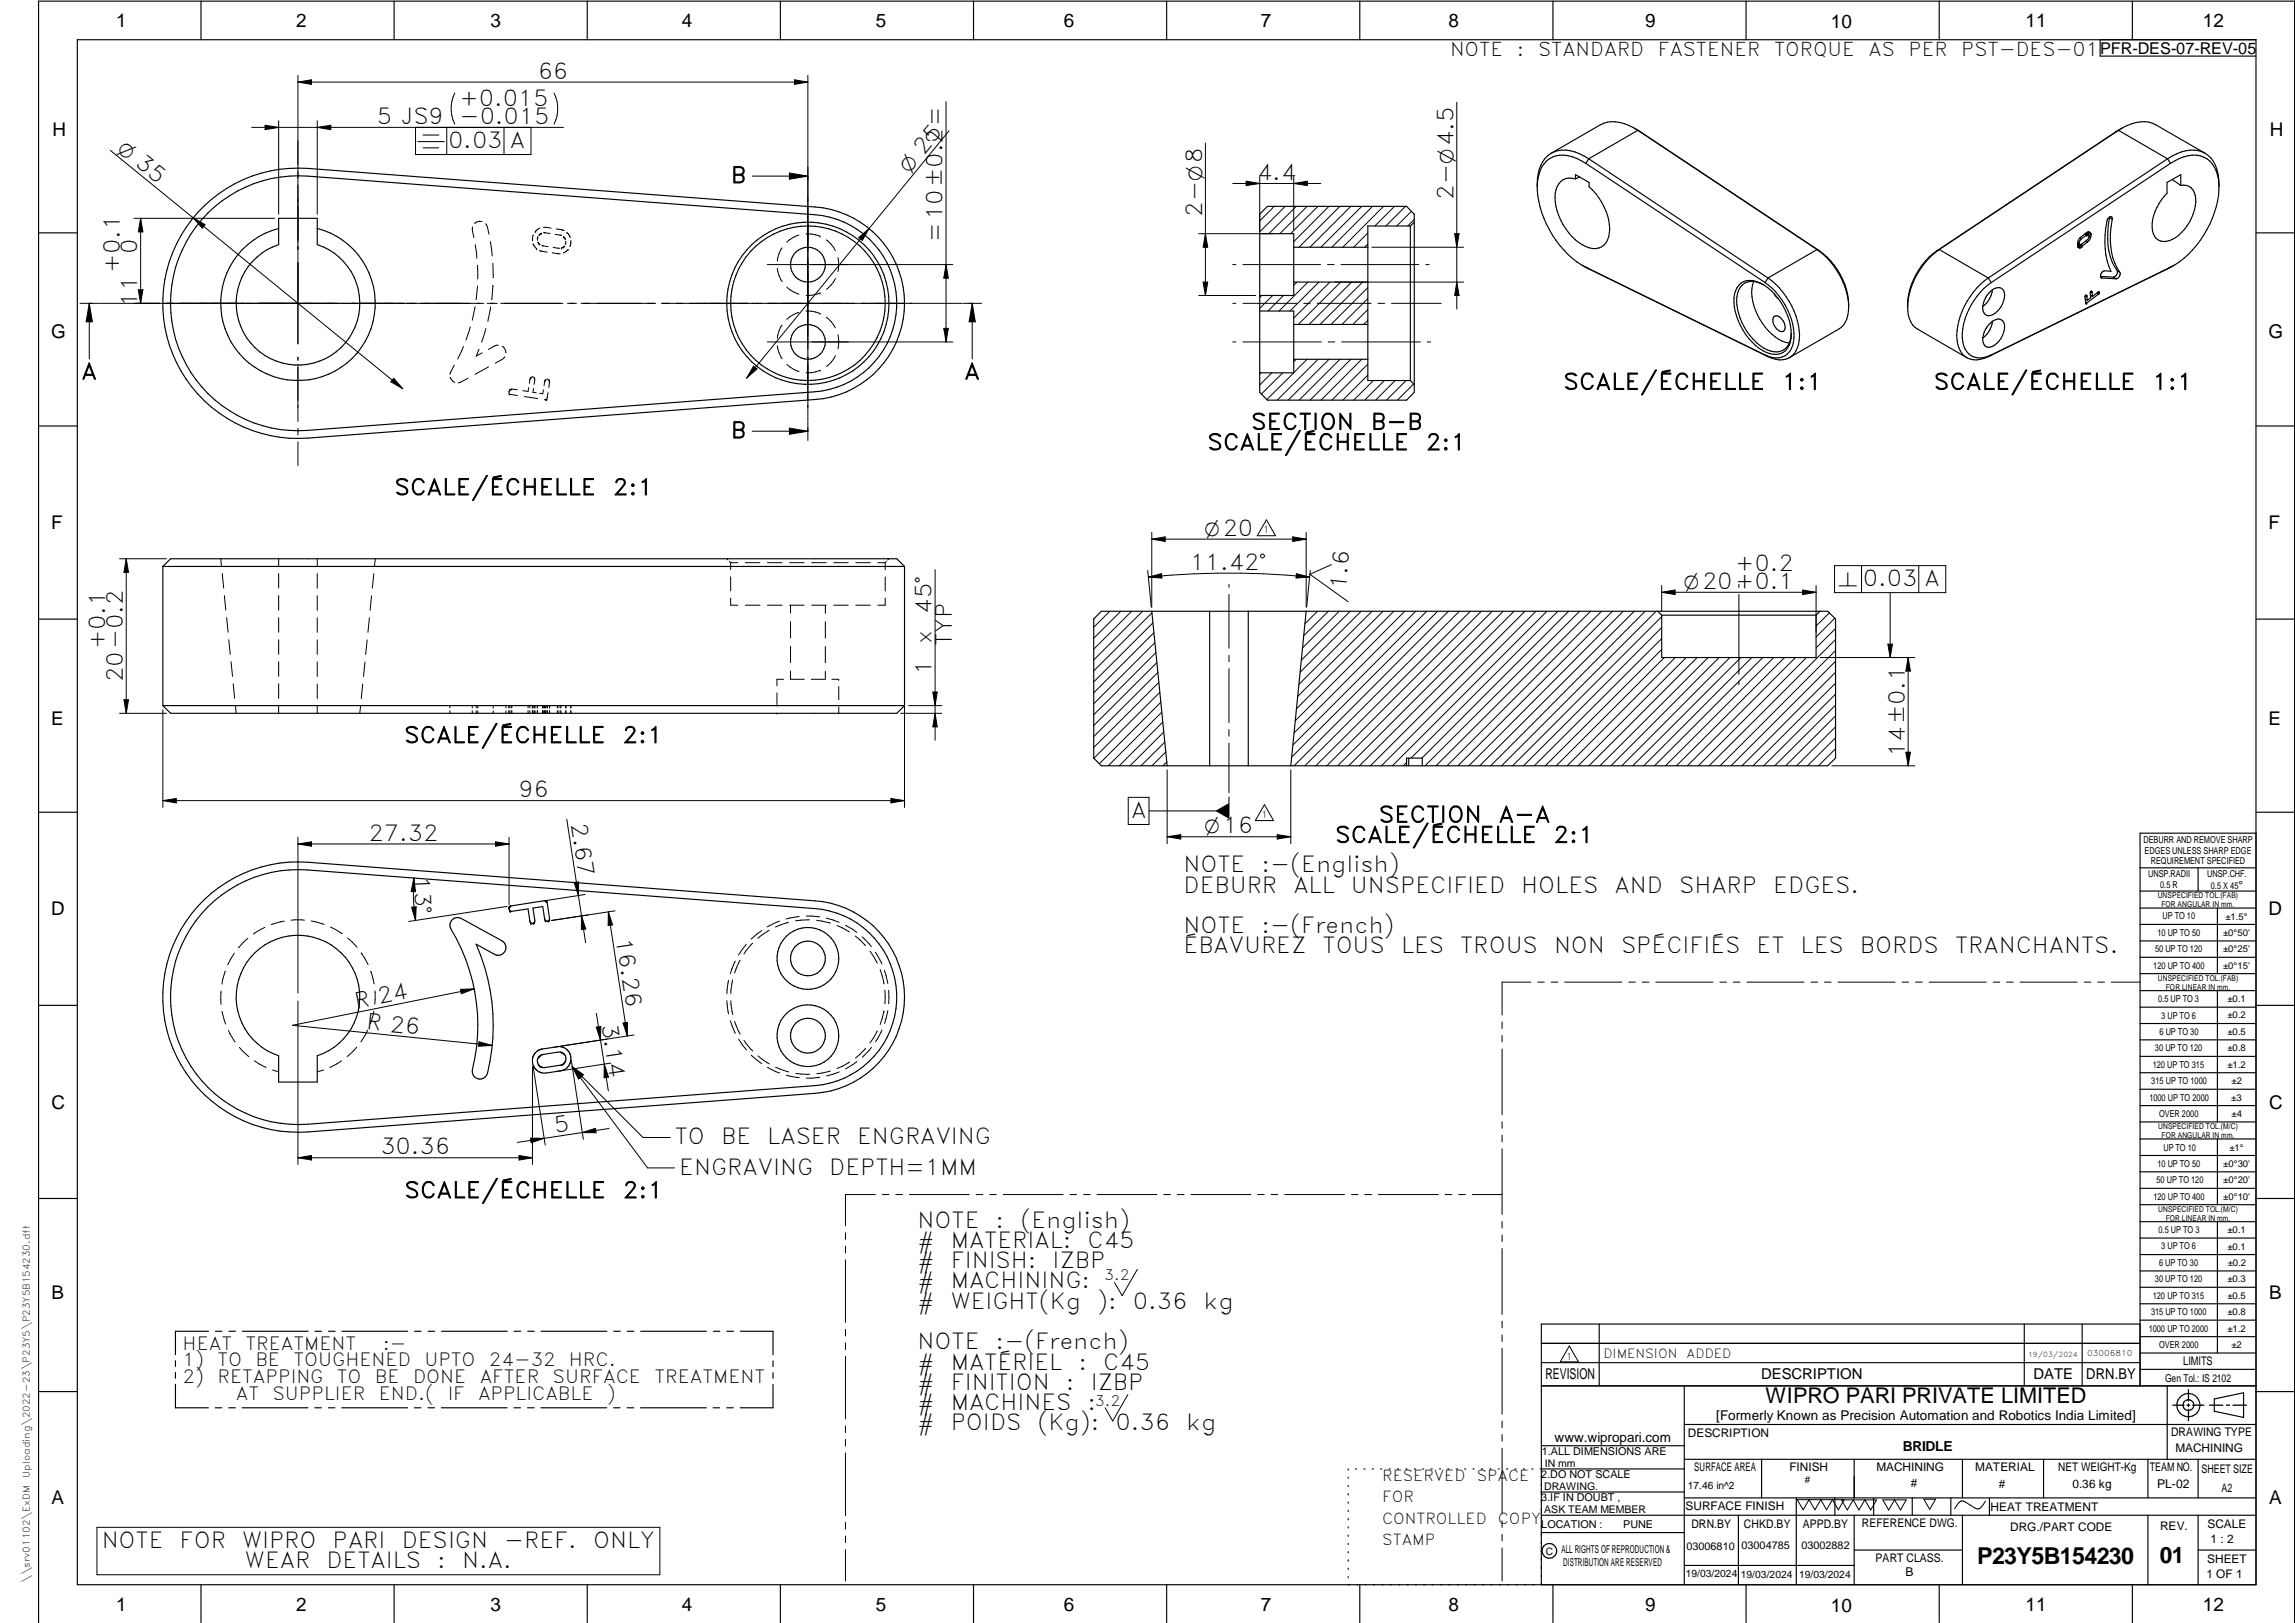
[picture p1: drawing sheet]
<svg xmlns="http://www.w3.org/2000/svg" width="594mm" height="420mm" viewBox="0 0 594 420" stroke-linecap="round" stroke-linejoin="round" font-family="sans-serif">
<defs><g id="words">
<text font-size="6" x="511.8" y="404.8">P23Y5B154230</text>
<text font-size="5.9" x="559.1" y="404.7">01</text>
<g font-size="5.7">
<text x="139.2" y="20.4">66</text>
<text x="119" y="27.6">+0.015</text>
<text x="97.6" y="32.1">5 JS9</text>
<text x="119" y="32.1">-0.015</text>
<text x="116" y="38.3">0.03 A</text>
<text x="189.2" y="47.4">B</text>
<text x="325.4" y="46.6">4.4</text>
<text x="376.3" y="51.6" transform="rotate(-90 376.3 51.6)">2-O4.5</text>
<text x="311.2" y="56" transform="rotate(-90 311.2 56)">2-O8</text>
<text x="35.5" y="65.8" transform="rotate(-90 35.5 65.8)">0</text>
<text x="244" y="62.6" transform="rotate(-90 244 62.6)">=10±0.2=</text>
<text x="31" y="70.8" transform="rotate(-90 31 70.8)">+0.1</text>
<text x="35.5" y="79.4" transform="rotate(-90 35.5 79.4)">11</text>
<text x="21.1" y="98.2">A</text>
<text x="249.6" y="98.2">A</text>
<text x="404.7" y="100.8">SCALE/ÉCHELLE</text>
<text x="461.2" y="100.8">1:1</text>
<text x="500.6" y="100.8">SCALE/ÉCHELLE</text>
<text x="557.1" y="100.8">1:1</text>
<text x="189.2" y="113.4">B</text>
<text x="323.8" y="111.2">SECTION</text>
<text x="354.9" y="111.2">B-B</text>
<text x="312.5" y="116.5">SCALE/ÉCHELLE</text>
<text x="369.1" y="116.5">2:1</text>
<text x="102.1" y="128.1">SCALE/ÉCHELLE</text>
<text x="158.6" y="128.1">2:1</text>
<text x="308" y="147.5">11.42°</text>
<text x="449.2" y="147.9">+0.2</text>
<text x="348.4" y="152.7" transform="rotate(-84 348.4 152.7)">1.6</text>
<text x="482.2" y="151.7">0.03 A</text>
<text x="241.2" y="158.8" transform="rotate(-90 241.2 158.8)">45°</text>
<text x="241.2" y="166.6" transform="rotate(-90 241.2 166.6)">x</text>
<text x="246.4" y="167.3" transform="rotate(-90 246.4 167.3)">TYP</text>
<text x="27.3" y="168" transform="rotate(-90 27.3 168)">+0.1</text>
<text x="31.8" y="176.7" transform="rotate(-90 31.8 176.7)">20-0.2</text>
<text x="241.2" y="174.8" transform="rotate(-90 241.2 174.8)">1</text>
<text x="104.6" y="192.3">SCALE/ÉCHELLE</text>
<text x="161.1" y="192.3">2:1</text>
<text x="493" y="196.1" transform="rotate(-90 493 196.1)">14±0.1</text>
<text x="134.2" y="206.4">96</text>
<text x="147.7" y="213.2" transform="rotate(81 147.7 213.2)">2.67</text>
<text x="292.8" y="211.7">A</text>
<text x="356.9" y="212.9">SECTION</text>
<text x="387.9" y="212.9">A-A</text>
<text x="95.4" y="217.6">27.32</text>
<text x="345.6" y="218.1">SCALE/ÉCHELLE</text>
<text x="402.1" y="218.1">2:1</text>
<text x="107.1" y="226.9" transform="rotate(88 107.1 226.9)">13°</text>
<text x="306.4" y="225.8">NOTE</text>
<text x="326.5" y="225.8">:-(English)</text>
<text x="306.4" y="231.1">DEBURR</text>
<text x="334.8" y="231.1">ALL</text>
<text x="349.7" y="231.1">UNSPECIFIED</text>
<text x="393.8" y="231.1">HOLES</text>
<text x="418" y="231.1">AND</text>
<text x="434.6" y="231.1">SHARP</text>
<text x="459" y="231.1">EDGES.</text>
<text x="159.4" y="243.1" transform="rotate(81 159.4 243.1)">16.26</text>
<text x="306.4" y="241.6">NOTE</text>
<text x="326.5" y="241.6">:-(French)</text>
<text x="306.4" y="246.8">ÉBAVUREZ</text>
<text x="342.4" y="246.8">TOUS</text>
<text x="362.7" y="246.8">LES</text>
<text x="378" y="246.8">TROUS</text>
<text x="402.3" y="246.8">NON</text>
<text x="419.6" y="246.8">SPÉCIFIÉS</text>
<text x="454.7" y="246.8">ET</text>
<text x="466.1" y="246.8">LES</text>
<text x="481.5" y="246.8">BORDS</text>
<text x="506.1" y="246.8">TRANCHANTS.</text>
<text x="92.2" y="261.2" transform="rotate(-11 92.2 261.2)">R 24</text>
<text x="94.7" y="266.4" transform="rotate(6 94.7 266.4)">R 26</text>
<text x="155.7" y="265.3" transform="rotate(81 155.7 265.3)">3.14</text>
<text x="143.7" y="293.4" transform="rotate(-9 143.7 293.4)">5</text>
<text x="98.5" y="298.8">30.36</text>
<text x="174.7" y="296.2">TO</text>
<text x="186.7" y="296.2">BE</text>
<text x="198.6" y="296.2">LASER</text>
<text x="221.9" y="296.2">ENGRAVING</text>
<text x="175.8" y="304.1">ENGRAVING</text>
<text x="214.7" y="304.1">DEPTH=1MM</text>
<text x="104.7" y="310.1">SCALE/ÉCHELLE</text>
<text x="161.2" y="310.1">2:1</text>
<text x="237.5" y="317.8">NOTE</text>
<text x="257.7" y="317.8">:</text>
<text x="264.1" y="317.8">(English)</text>
<text x="237.5" y="323">#</text>
<text x="246.1" y="323">MATERIAL:</text>
<text x="281.5" y="323">C45</text>
<text x="237.5" y="328.3">#</text>
<text x="246.1" y="328.3">FINISH:</text>
<text x="272.5" y="328.3">IZBP</text>
<text x="237.5" y="333.5">#</text>
<text x="246.1" y="333.5">MACHINING:</text>
<text x="237.5" y="338.8">#</text>
<text x="246.1" y="338.8">WEIGHT(Kg</text>
<text x="284" y="338.8">):</text>
<text x="293.3" y="338.8">0.36</text>
<text x="311.6" y="338.8">kg</text>
<text x="237.5" y="349.3">NOTE</text>
<text x="257.7" y="349.3">:-(French)</text>
<text x="237.5" y="354.5">#</text>
<text x="237.5" y="359.8">#</text>
<text x="246.1" y="354.5">MATÉRIEL</text>
<text x="246.1" y="359.8">FINITION</text>
<text x="275.9" y="359.8">:</text>
<text x="279.2" y="354.5">:</text>
<text x="282.3" y="359.8">IZBP</text>
<text x="285.6" y="354.5">C45</text>
<text x="237.5" y="365">#</text>
<text x="246.1" y="365">MACHINES</text>
<text x="281.5" y="365">:</text>
<text x="237.5" y="370.3">#</text>
<text x="246.1" y="370.3">POIDS</text>
<text x="268.5" y="370.3">(Kg):</text>
<text x="288.8" y="370.3">0.36</text>
<text x="307.1" y="370.3">kg</text>
<text x="26.3" y="400.6">NOTE</text>
<text x="46.5" y="400.6">FOR</text>
<text x="62.7" y="400.6">WIPRO</text>
<text x="86.1" y="400.6">PARI</text>
<text x="104" y="400.6">DESIGN</text>
<text x="130.5" y="400.6">-REF.</text>
<text x="153.5" y="400.6">ONLY</text>
<text x="63.4" y="405.9">WEAR</text>
<text x="84.5" y="405.9">DETAILS</text>
<text x="113.2" y="405.9">:</text>
<text x="119.6" y="405.9">N.A.</text>
</g>
<text font-size="5.6" x="457" y="363.2">WIPRO PARI PRIVATE LIMITED</text>
<g font-size="5.4">
<text x="30" y="39" transform="rotate(39 30 39)">O 35</text>
<text x="107.9" y="38.3">d</text>
<text x="235.3" y="45.1" transform="rotate(-51 235.3 45.1)">O 25</text>
<text x="311.8" y="138.7">O20</text>
<text x="435.9" y="152.5">O20+0.1</text>
<text x="475.9" y="151.7">n</text>
<text x="311.8" y="215.8">O16</text>
</g>
<g font-size="4.9">
<text x="30" y="6.9">1</text>
<text x="76.7" y="6.9">2</text>
<text x="127" y="6.9">3</text>
<text x="176.5" y="6.9">4</text>
<text x="226.7" y="6.9">5</text>
<text x="275.4" y="6.9">6</text>
<text x="326.4" y="6.9">7</text>
<text x="375" y="6.9">8</text>
<text x="425.8" y="6.9">9</text>
<text x="473.9" y="7.3">10</text>
<text x="524.3" y="6.9">11</text>
<text x="570.2" y="6.9">12</text>
<text x="375.4" y="14.5">NOTE</text>
<text x="392.7" y="14.5">:</text>
<text x="398.2" y="14.5">STANDARD</text>
<text x="429.2" y="14.5">FASTENER</text>
<text x="459.2" y="14.5">TORQUE</text>
<text x="483.7" y="14.5">AS</text>
<text x="494.1" y="14.5">PER</text>
<text x="507.7" y="14.5">PST-DES-01</text>
<text x="13.6" y="35.1">H</text>
<text x="587.6" y="35.1">H</text>
<text x="13.2" y="87.5">G</text>
<text x="587.2" y="87.5">G</text>
<text x="13.2" y="137">F</text>
<text x="587.2" y="137">F</text>
<text x="13.2" y="187.6">E</text>
<text x="587.2" y="187.6">E</text>
<text x="13.2" y="237">D</text>
<text x="587.2" y="237">D</text>
<text x="13.4" y="287.1">C</text>
<text x="587.4" y="287.1">C</text>
<text x="13.4" y="336.2">B</text>
<text x="587.4" y="336.2">B</text>
<text x="13.4" y="389.3">A</text>
<text x="587.4" y="389.3">A</text>
<text x="30" y="416.9">1</text>
<text x="76.7" y="416.9">2</text>
<text x="127" y="416.9">3</text>
<text x="176.5" y="416.9">4</text>
<text x="226.7" y="416.9">5</text>
<text x="275.4" y="416.9">6</text>
<text x="326.4" y="416.9">7</text>
<text x="375" y="416.9">8</text>
<text x="425.8" y="416.9">9</text>
<text x="473.9" y="417.3">10</text>
<text x="524.3" y="416.9">11</text>
<text x="570.2" y="416.9">12</text>
</g>
<g font-size="4.7">
<text x="47.3" y="349.4">HEAT</text>
<text x="47.3" y="353.7">1)</text>
<text x="56.3" y="353.7">TO</text>
<text x="63.5" y="349.4">TREATMENT</text>
<text x="66.1" y="353.7">BE</text>
<text x="76" y="353.7">TOUGHENED</text>
<text x="99.1" y="349.4">:-</text>
<text x="109.9" y="353.7">UPTO</text>
<text x="126.6" y="353.7">24-32</text>
<text x="147.3" y="353.7">HRC.</text>
<text x="47.3" y="358">2)</text>
<text x="56.3" y="358">RETAPPING</text>
<text x="87.2" y="358">TO</text>
<text x="97" y="358">BE</text>
<text x="106.9" y="358">DONE</text>
<text x="124.2" y="358">AFTER</text>
<text x="143" y="358">SURFACE</text>
<text x="169.4" y="358">TREATMENT</text>
<text x="61" y="362.3">AT</text>
<text x="70.5" y="362.3">SUPPLIER</text>
<text x="98" y="362.3">END.(</text>
<text x="115.9" y="362.3">IF</text>
<text x="123.7" y="362.3">APPLICABLE</text>
<text x="157.1" y="362.3">)</text>
</g>
<text font-size="4.2" x="543.6" y="14">PFR-DES-07-REV-05</text>
<g font-size="3.9">
<text x="400" y="357.1">REVISION</text>
<text x="455.9" y="357.1">DESCRIPTION</text>
<text x="526.4" y="357.1">DATE</text>
<text x="540" y="357.1">DRN.BY</text>
<text x="357.8" y="383.3">RESERVED</text>
<text x="382.3" y="383.3">SPACE</text>
<text x="357.8" y="388.9">FOR</text>
<text x="357.8" y="394.5">CONTROLLED</text>
<text x="387.8" y="394.5">COPY</text>
<text x="357.8" y="400">STAMP</text>
</g>
<g font-size="3.7">
<text x="285.8" y="331.4">3.2</text>
<text x="283.4" y="363.9">3.2</text>
</g>
<text font-size="3.6" x="492.5" y="375.8">BRIDLE</text>
<g font-size="3.5">
<text x="444.3" y="367.7">[Formerly Known as Precision Automation and Robotics India Limited]</text>
<text x="402.4" y="373.3">www.wipropari.com</text>
</g>
<g font-size="3.3">
<text x="415.1" y="351.5">DIMENSION</text>
<text x="436.6" y="351.5">ADDED</text>
</g>
<g font-size="3.1">
<text x="565.1" y="353.5">LIMITS</text>
<text x="562" y="371.7">DRAWING TYPE</text>
<text x="436.9" y="372.1">DESCRIPTION</text>
<text x="563.1" y="375.9">MACHINING</text>
<text x="438.6" y="380.8">SURFACE AREA</text>
<text x="463.2" y="380.9">FINISH</text>
<text x="485.7" y="380.8">MACHINING</text>
<text x="511.3" y="380.9">MATERIAL</text>
<text x="532.8" y="380.7">NET WEIGHT-Kg</text>
<text x="556.5" y="380.7">TEAM NO.</text>
<text x="569.9" y="381.2">SHEET SIZE</text>
<text x="494.6" y="385.1">#</text>
<text x="517.4" y="385.3">#</text>
<text x="536.4" y="385.3">0.36 kg</text>
<text x="558.4" y="385.1">PL-02</text>
<text x="575" y="386.1">A2</text>
<text x="436.3" y="391">SURFACE FINISH</text>
<text x="437.8" y="395.5">DRN.BY</text>
<text x="451.4" y="395.4">CHKD.BY</text>
<text x="466.6" y="395.5">APPD.BY</text>
<text x="482" y="395.4">REFERENCE DWG.</text>
<text x="515.3" y="391.1">HEAT TREATMENT</text>
<text x="571.4" y="395.6">SCALE</text>
<text x="520.4" y="396.2">DRG./PART CODE</text>
<text x="559.2" y="396.1">REV.</text>
<text x="572.2" y="399.5">1 : 2</text>
<text x="485.5" y="404.3">PART CLASS.</text>
<text x="493.2" y="407.9">B</text>
<text x="571.4" y="404.7">SHEET</text>
<text x="571.2" y="408.4">1 OF 1</text>
</g>
<text font-size="3" x="579.5" y="230.1">°</text>
<g font-size="2.8">
<text x="560.4" y="357.7">Gen Tol.: IS 2102</text>
<text x="399.1" y="376.6">1.ALL DIMENSIONS ARE</text>
<text x="399" y="382.7">2.DO NOT SCALE</text>
<text x="399" y="388.7">3.IF IN DOUBT ,</text>
<text x="399" y="395.4">LOCATION :</text>
<text x="420.2" y="395.6">PUNE</text>
<text x="404.2" y="402">ALL RIGHTS OF REPRODUCTION &amp;</text>
<text x="436.5" y="401.2">03006810</text>
<text x="450.8" y="400.9">03004785</text>
<text x="466.3" y="401">03002882</text>
<text x="404.7" y="405.4">DISTRIBUTION ARE RESERVED</text>
</g>
<g font-size="2.7">
<text x="399.9" y="379.7">IN mm</text>
<text x="399.7" y="385.7">DRAWING.</text>
<text x="436.9" y="385.4">17.46 in^2</text>
<text x="399.7" y="391.8">ASK TEAM MEMBER</text>
<text x="400.1" y="402.5">C</text>
<text x="436.4" y="408.3">19/03/2024</text>
<text x="450.6" y="408.4">19/03/2024</text>
<text x="465.7" y="408.5">19/03/2024</text>
</g>
<g font-size="2.5">
<text x="326.9" y="138.1">1</text>
<text x="326.4" y="211.8">1</text>
<text x="554.9" y="218.3">DEBURR AND REMOVE SHARP</text>
<text x="555.2" y="221">EDGES UNLESS SHARP EDGE</text>
<text x="556.1" y="227.1">UNSP.RADII</text>
<text x="556.8" y="223.8">REQUIREMENT SPECIFIED</text>
<text x="571.4" y="226.9">UNSP.CHF.</text>
<text x="559.2" y="229.9">0.5 R</text>
<text x="572.3" y="230.1">0.5 X 45</text>
<text x="559.8" y="238">UP TO 10</text>
<text x="576.1" y="238.1">±1.5°</text>
<text x="558.5" y="242.2">10 UP TO 50</text>
<text x="575.5" y="242.3">±0°50'</text>
<text x="557.4" y="250.7">120 UP TO 400</text>
<text x="557.9" y="246.5">50 UP TO 120</text>
<text x="575.5" y="250.7">±0°15'</text>
<text x="575.5" y="246.5">±0°25'</text>
<text x="558.7" y="259.4">0.5 UP TO 3</text>
<text x="559.5" y="263.7">3 UP TO 6</text>
<text x="576.6" y="263.6">±0.2</text>
<text x="576.6" y="259.4">±0.1</text>
<text x="559" y="267.9">6 UP TO 30</text>
<text x="576.6" y="267.9">±0.5</text>
<text x="557.8" y="272.2">30 UP TO 120</text>
<text x="576.6" y="272.2">±0.8</text>
<text x="556.9" y="280.7">315 UP TO 1000</text>
<text x="557.3" y="276.4">120 UP TO 315</text>
<text x="576.6" y="276.4">±1.2</text>
<text x="577.7" y="280.7">±2</text>
<text x="556.4" y="284.9">1000 UP TO 2000</text>
<text x="577.6" y="284.9">±3</text>
<text x="558.9" y="289.2">OVER 2000</text>
<text x="577.7" y="289.3">±4</text>
<text x="560" y="297.9">UP TO 10</text>
<text x="577.1" y="297.9">±1°</text>
<text x="558.5" y="302.1">10 UP TO 50</text>
<text x="575.5" y="302.1">±0°30'</text>
<text x="557.4" y="310.6">120 UP TO 400</text>
<text x="558.2" y="306.3">50 UP TO 120</text>
<text x="575.5" y="310.6">±0°10'</text>
<text x="575.5" y="306.4">±0°20'</text>
<text x="558.8" y="319.2">0.5 UP TO 3</text>
<text x="559.4" y="323.4">3 UP TO 6</text>
<text x="576.6" y="319.2">±0.1</text>
<text x="576.6" y="323.5">±0.1</text>
<text x="558.9" y="327.7">6 UP TO 30</text>
<text x="576.7" y="327.7">±0.2</text>
<text x="557.8" y="332">30 UP TO 120</text>
<text x="576.6" y="332">±0.3</text>
<text x="556.8" y="340.5">315 UP TO 1000</text>
<text x="557.3" y="336.3">120 UP TO 315</text>
<text x="576.6" y="336.3">±0.5</text>
<text x="576.6" y="340.5">±0.8</text>
<text x="556.2" y="344.7">1000 UP TO 2000</text>
<text x="576.6" y="344.7">±1.2</text>
<text x="405.3" y="352">1</text>
<text x="558.9" y="349">OVER 2000</text>
<text x="577.6" y="349">±2</text>
<text x="467.2" y="383.8">#</text>
</g>
<g font-size="2.4">
<text x="7.7" y="382.7" transform="rotate(-90 7.7 382.7)">Uploading\2022-23\P23Y5\P23Y5B154230.dft</text>
<text x="7.7" y="409.8" transform="rotate(-90 7.7 409.8)">\\srv01102\ExDM</text>
</g>
<g font-size="2.1">
<text x="558.5" y="232.4">UNSPECIFIED TOL.(FAB)</text>
<text x="559.5" y="234.7">FOR ANGULAR IN mm.</text>
<text x="558.6" y="253.9">UNSPECIFIED TOL.(FAB)</text>
<text x="560.7" y="256.3">FOR LINEAR IN mm.</text>
<text x="558.7" y="292.3">UNSPECIFIED TOL.(M/C)</text>
<text x="559.6" y="294.7">FOR ANGULAR IN mm.</text>
<text x="558.7" y="313.7">UNSPECIFIED TOL.(M/C)</text>
<text x="560.6" y="316.1">FOR LINEAR IN mm.</text>
<text x="540.3" y="351.1">03006810</text>
</g>
<text font-size="1.8" x="525" y="351.2">19/03/2024</text>
</g></defs>
<g fill="none" stroke="#000" stroke-width=".3">
<path d="M20 10.3h564v400h-564zM52 .3v10M102 .3v10M152 .3v10M202 .3v10M252 .3v10M302 .3v10M352 .3v10M402 .3v10M452 .3v10M502 .3v10M543.6 10.3v4.2h40.4"/>
<path d="M552 .3v10M423 33.2l1.6 .9M424 33.7l.6 .4M424 33.7l-12.7 7.4M424 33.7a10.1 10.1 0 0 0-8.8-1.8l-13.6 7.8M424 33.7l46.4 30.9M424.6 34.1l46.4 30.9M547.7 34.1l-46.4 30.9M548.4 33.7l-.7 .4M548.4 33.7a10.1 10.1 0 0 1 8.8-1.8l13.6 7.8M548.4 33.7l12.7 7.4M548.4 33.7l-46.4 30.9"/>
<path d="M549.3 33.2l-1.6 .9M52.9 53.3a34.9 34.9 0 0 1 26.9-9.7l131.2 10a25 25 0 0 1 23.1 24.9 25 25 0 0 1-23.1 24.9l-131.2 10a35 35 0 0 1-34.6-20.6 35 35 0 0 1 7.7-39.5zM53.8 55.1a33 33 0 0 1 25.8-9.5l131.3 10a23 23 0 0 1 21.2 22.9 23 23 0 0 1-21.2 22.9l-131.3 10a33 33 0 0 1-32.5-19.2 33 33 0 0 1 6.7-37.1zM72.1 56.5h10v6.8a16 16 0 0 1 7.9 24.6 16 16 0 0 1-25.8 0 16 16 0 0 1 7.9-24.6zM82.1 59.1a20 20 0 0 1 11.4 30.8 20 20 0 0 1-32.8 0 20 20 0 0 1 11.4-30.8M328.1 53.4h36l2 2.1v46.1l-2 2h-36l-2-2v-46.1zM365.1 58.5h-11v40h11M365.1 58.5v40M366.1 57.5l-1 1M404 47a3.6 3.6 0 0 1 3.8-.7v-1.1l3.5 2v1.1a15.4 15.4 0 0 1 5.3 12 4 4 0 0 1-6.1 3.5 15 15 0 0 1-7.9-13.7 5.1 5.1 0 0 1 1.4-3.1zM408.9 45.8l-1.1 .5M410.5 42.3a9.1 9.1 0 0 0-8.6-1.6 7.1 7.1 0 0 0-3.8 5.9l-.2 1.2"/>
<path d="M410.5 42.3l46.4 30.9M411.3 41.1l-.8 1.2M411.3 41.1l46.4 30.9M411.3 41.1a10 10 0 0 0-9-1.8 7.8 7.8 0 0 0-4.3 7 25.4 25.4 0 0 0 12.5 22.9M546.1 56.4l.7 .4M546.1 56.4a18.8 18.8 0 0 0 1.2 12.6l.7 1.1M546.1 56.2v.2M546.8 56.8l-.3-.7a1.16 1.16 0 0 0-1.1 1.1 21.2 21.2 0 0 0 1 13l-1.7-.1-.5 .3-.5 1v.3l.4 .3M546.8 56.8a18.3 18.3 0 0 0 1.9 13.7M561 47.2l3.5-2v2.8a3.1 3.1 0 0 1 3.9 3.4 11.9 11.9 0 0 1-6.9 10.9 3.2 3.2 0 0 1-4.4-3.5 12.4 12.4 0 0 1 3.9-8.8zM561.1 41.1l.7 1.2M561.1 41.1l-46.4 30.9"/>
<path d="M561.1 41.1a10 10 0 0 1 8.9-1.8 7.7 7.7 0 0 1 4.3 7l.1 2.2M561.8 42.3a9.1 9.1 0 0 1 8.6-1.6 7.6 7.6 0 0 1 4 7.1 25.6 25.6 0 0 1-10.2 20l-2.4 1.4M561.8 42.3l-46.4 30.9M562.3 46.5l2.2 1.5M10 60.3h10M326.1 60.5h8.8v16h-8.8M334.9 64h19.2M334.9 73h19.2M409.6 68.7l1.7 .9M410.5 69.2l.8 .4M410.5 69.2l46.4 22.7M411.3 69.6l46.4 22.7"/>
<path d="M450.7 73.3a5.2 5.2 0 0 1 5.9 .5 16.1 16.1 0 0 1 7 13.8 4.2 4.2 0 0 1-6.3 3.7 16 16 0 0 1-8.4-14.1 5.6 5.6 0 0 1 1.8-3.9zM454 72.9a12.2 12.2 0 0 0 2.2 10.8 10.9 10.9 0 0 0 7 5.1M456.4 73.7a4.2 4.2 0 0 0-6.3 1.4 11.4 11.4 0 0 0 1.5 9.7 11.9 11.9 0 0 0 7.6 6.3 3.8 3.8 0 0 0 4.4-3.9l.1-1M456.9 73.2a18 18 0 0 1 7.5 14.2 4.8 4.8 0 0 1-4.7 5.3l-2.8-.8M457.7 72l-.8 1.2M457.7 72a19.2 19.2 0 0 1 8 16 5 5 0 0 1-5.1 5.2l-2-.4-.9-.5M459.3 76l1.1 1.4M470.4 64.6l.6 .4M470.4 64.6l-12.7 7.4M470.4 64.6a19.1 19.1 0 0 1 8.1 15.9 5.7 5.7 0 0 1-2.6 4.7l-12.7 7.4M471 65a18.1 18.1 0 0 1 7.5 14.5M493.8 78.7v.8"/>
<path d="M501.3 65a17.8 17.8 0 0 0-7.3 16.6 5.5 5.5 0 0 0 2.4 3.6l12.7 7.4M502 64.6l-.7 .4M502 64.6l12.7 7.4M502 64.6a20.3 20.3 0 0 0-8.1 13.6M514.2 76.7l-.3 .5M514.7 72l.7 1.2M514.7 72a19.2 19.2 0 0 0-8.1 16 5 5 0 0 0 5.2 5.2l2.9-.9M514.9 75.8a2.78 2.78 0 0 1 3.2-1.2 2.67 2.67 0 0 1 .5 3.4 5.1 5.1 0 0 1-3.8 3.7 2.11 2.11 0 0 1-1.4-3.1 5.7 5.7 0 0 1 1.5-2.8zM515.4 73.2a18 18 0 0 0-7.4 14.2 4.8 4.8 0 0 0 4.6 5.3l2.8-.8M515.8 75l-.4 1.4-.6 1.4-1.6 1.6M537.8 63.5h.1M537.8 62.7l.4 .3"/>
<path d="M537.8 62.9l.6 .3M537.8 63.6h.1M537.9 63.7h.1M537.9 63.6h.1M537.9 63.5h.1M538 63.8h.1M538 63.5h.1M538 63.4v.1M538.1 63.9h.1M538.1 63.4h.1M538.2 63.9h.1M538.2 63.3h.1"/>
<path d="M538.2 63h.1M538.2 63l.1 .1M538.3 63.9h.1M538.3 63.1h.1M538.3 63.2h.1M538.3 63.3h-.1M538.3 63.3h.1M538.3 63.3l.7 .4M538.3 61.6l.5 .2M538.4 63.9h.1M538.4 63.3h.1M538.5 63.3h.1"/>
<path d="M538.5 63.9h.1M538.6 63.3h.1M538.6 63.9h-.1M538.6 63.9h.1M538.7 63.9h.1M538.7 63.3h.1M538.7 63.8h.1M538.7 63.2h.1M538.8 61.8l-.5 .8-.1 .4M538.8 63.2h.1M538.8 63.8h-.1M538.9 63.8h.1"/>
<path d="M538.9 63.2h.1M538.9 63.7h.1M539 63.7h-.1M539.7 60.6l.4 .2M539.8 77.4l.5 .3M539.9 78.4h.1M539.9 76.5h.1M539.9 78.3l.3 .1M539.9 76.4l.3 .1M539.9 62.4l.5 .3M539.9 76.5l-.2 .4 .2 1.5M540 78.4h.1"/>
<path d="M540 76.4h.1M540 78.5h.1M540 60.4l.7 .3M540 60.3h.1M540 60.3a3.2 3.2 0 0 0-2.2 3.1M540.1 78.5h.1M540.1 76.4h.1M540.1 60.3h.1M540.1 77.6l-.3 .1M540.1 60.8l-1.3 1M540.1 78.4h.1M540.1 76.5h.1"/>
<path d="M540.1 60.2h.1M540.1 60.8h.1M540.2 78.4h.1M540.2 76.5h.1M540.2 60.8h.1M540.2 76.5l.1 1.2M540.3 60.2h.1M540.3 60.7h.1M540.3 60.2h-.1M540.3 60.1h.1M540.4 60.1h.1M540.4 60.7h.1"/>
<path d="M540.4 62.7l-1.4 1M540.5 60.7h.1M540.5 60.1h.1M540.5 60.2h.1M540.5 60.7v-.4l.8 .4M540.6 60.7h.1M540.6 60.1h.1M540.7 60.1h.1M540.7 60.8h.1M540.8 60.9h.1M540.8 60.8h.1M540.8 61h.1"/>
<path d="M540.8 61l-.2 .8-1.7 1.3M540.8 60.1h.1M540.9 60.1h.1M541 60.2h.1M541.1 60.2h.1M541.1 60.3h.1M541.1 76.4l.6 .3M541.2 60.4h.1M541.2 60.5h.1M541.3 75.4h.1M541.3 60.6h.1M541.3 75.4l.2 .1"/>
<path d="M541.3 60.6v.1M541.3 60.7a2.3 2.3 0 0 1-.9 2M541.3 75.4l-.2 .5 .1 1.1-.9 .7M541.4 75.4h.1M541.4 76.5l-.2 .2M541.5 75.4h.1M541.5 75.5h.1M541.5 75.5l.2 1.2M542.8 75.9l.5 .2M543.2 75.6h.1M543.2 75.6l.2 .1M543.2 75.6l-1.5 1.1"/>
<path d="M543.3 75.5h.1M543.3 76.1l-3.1 2.3M543.3 75.6h.1M543.4 75.6h.1M543.4 75.7h.1M543.4 75.7l-.1 .4M543.7 71.5l3.4 .3M543.8 71.8l.3 .2M544.1 72l3.7 .2M547.1 71.8l.7 .4M548 70.1a1.35 1.35 0 0 1-.9 1.7M548 70.1l.7 .4"/>
<path d="M548.7 70.5a1.29 1.29 0 0 1-.9 1.7M561.1 69.6l-46.4 22.7M561.8 69.2l-.7 .4M561.8 69.2l-46.4 22.7M562.7 68.7l-1.6 .9M584 60.3h10M326.1 80.5h8.8v16h-8.8M334.9 84h19.2M334.9 93h19.2M365.1 98.5l1 1M456.9 91.9l.8 .4M459.2 82a1.74 1.74 0 0 1 2.4 1 2.08 2.08 0 0 1 0 2.8 2.33 2.33 0 0 1-2.5-2 1.89 1.89 0 0 1 .1-1.8z"/>
<path d="M514.2 84.8l-.3 .5M514.9 83.9a2.83 2.83 0 0 1 3.2-1.1 2.67 2.67 0 0 1 .5 3.3 5.1 5.1 0 0 1-3.8 3.8 2.11 2.11 0 0 1-1.4-3.2 6.1 6.1 0 0 1 1.5-2.8zM515.4 91.9l-.7 .4M515.8 83.2l-.4 1.4-.6 1.3-1.6 1.6M10 110.3h10M584 110.3h10M42.2 146.6l1.9-1.9h188l2 1.9M42.2 146.6h191.9M42.2 146.6v36.1M234.1 146.6v36.1M298.1 158.2h-13l-2 2v36.1l2 1.9h188l2-1.9v-36.1l-2-2h-150M298.1 158.2l4 40"/>
<path d="M298.1 158.2h25M313.1 158.2v40M323.1 158.2v40M338.1 158.2l-4 40M429.1 158.2l1 1.1M430.1 159.3v10.9h40v-10.9M430.1 159.3h40M471.1 158.2l-1 1.1M10 160.3h10M584 160.3h10M42.2 182.7l1.9 2h188l2-2M42.2 182.7h191.9"/>
<path d="M364.7 196.3v1.9M368.2 198.2v-1.9h-4.1v1.9M10 210.3h10M584 215.7h-30v143.1M584 210.3h10M52.9 232.9a34.9 34.9 0 0 1 26.9-9.7l131.2 10a25 25 0 0 1 23.1 24.9 25 25 0 0 1-23.1 24.9l-131.2 10a35 35 0 0 1-34.6-20.6 35 35 0 0 1 7.7-39.5zM53.8 234.7a33 33 0 0 1 25.8-9.5l131.3 10a23 23 0 0 1 21.2 22.9 23 23 0 0 1-21.2 23l-131.3 9.9a33 33 0 0 1-32.5-19.1 33 33 0 0 1 6.7-37.2zM117.2 238a1.97 1.97 0 0 1 2.2-.2l10.5 5.7a2 2 0 0 1 .8 2.8 2 2 0 0 1-2.7 .8l-4.7-2.7a51.5 51.5 0 0 1 2.7 33.9 2.01 2.01 0 0 1-2.5 .9 2.01 2.01 0 0 1-1.2-2.3 48.7 48.7 0 0 0-5.8-36.9 2.05 2.05 0 0 1 .7-2zM131.7 235.1l.2 .5M131.8 234.9h.1M131.8 234.8v.1M131.8 234.9l-.1 .1"/>
<path d="M131.8 234.8h.1M131.9 234.7h.1M131.9 235.6v.1M131.9 235.8h.1M132 235.8h.1M132 234.6h.1M132 234.6l-.1 .1M132.2 235.9h.1M132.2 234.5h.1M132.2 234.5l-.1 .1M132.3 235.9h.1M132.4 235.9l4.3-.6 .5 3.4"/>
<path d="M137.3 238.8h.1M137.4 238.9h.1M137.4 239h.1M137.5 239h.1M137.6 239.1h.1M138 239h.1M138.1 239l-.4 .1M138.2 238.9h.1M138.3 238.9h-.1M138.3 238.8h.1M138.4 238.7h.1M138.5 238.4l-.1 .3"/>
<path d="M141 238.1l-.5-3.4-2.5 .4 .4 3.3M141.1 233.2l-8.9 1.3M141.1 238.2v.1M141.1 238.2h.1M141.1 233.2h.1M141.2 238.3h.1M141.3 233.2h.1M141.3 238.4h.1M141.3 233.2l.1 .1M141.4 233.3h.1M141.4 238.5h.4M141.5 233.3h.1"/>
<path d="M141.6 233.4v.1M141.6 233.5v.1M141.6 233.6l.6 4.4M141.9 238.4h.1M142 238.4h.1M142.1 238.3l-.2 .1M142.1 238.3h.1M142.1 238.2h.1M142.2 238.1l-.1 .1M142.2 238h.1M142.2 238v.1M554 224.7h30"/>
<path d="M554 230.7h30M554 235.1h30M554 239.3h30M569 224.7v6M574 235.1v17M66 246.6a16 16 0 0 1 24.8 3.2 16 16 0 0 1-8.7 23.5v6.8h-10v-6.8a16 16 0 0 1-6.1-26.7zM554 243.6h30M554 247.8h30M554 252.1h30M554 256.5h30M574 256.5v33.9M10 260.3h10"/>
<path d="M138.6 272.5l.7-.6 .9-.3 4.1-.6a3.1 3.1 0 0 1 3.4 2.6 3.1 3.1 0 0 1-2.5 3.6l-3.9 .6a3.2 3.2 0 0 1-3.1-1.7 3.2 3.2 0 0 1 .4-3.6zM139.4 275.5h.1M139.4 275.6l.3 .3M139.4 273.6a1.62 1.62 0 0 0 0 1.9M139.5 273.6h.1M139.6 273.5l-.1 .1M139.6 273.5h.1M139.7 275.9h.1M139.7 276l.3 .1M139.8 273.3l-.2 .2M139.9 273.3h.1M140 276.1h.1"/>
<path d="M145.4 272.5l-1-.1-3.8 .6-.7 .3M145.4 272.5l.3 .1M145.4 272.5h.1M145.6 275.6l-4.6 .8-1-.2M145.6 275.6h.1M145.8 272.7h.1M145.8 272.7a1.83 1.83 0 0 1 .5 2.1M145.9 275.3h.1M145.9 275.3l-.3 .2M146.1 275.1h.1M146.1 275.1l-.1 .2M146.3 274.8h.1"/>
<path d="M146.3 274.8l-.2 .3M554 260.7h30M554 265h30M554 269.2h30M554 273.5h30M554 277.7h30M584 260.3h10M554 282h30M554 286.2h30M554 290.4h30M554 294.9h30M554 299.1h30"/>
<path d="M574 294.9v17M10 310.3h10M554 303.4h30M554 307.6h30M554 311.9h30M554 316.3h30M574 316.3v34M584 310.3h10M554 320.5h30M554 324.8h30M554 329h30M554 333.2h30"/>
<path d="M554 337.5h30M45.4 352.3v1.4M45.4 355.3v1.5M45.4 358.4v6h8.5M54 344.6h-8.6v6.1M55.7 344.6h1.7M59.3 344.6h1.7M62.7 344.6h17M81.5 344.6h1.7M85 344.6h1.7M88.5 344.6h17M107.3 344.6h1.7"/>
<path d="M110.8 344.6h1.7M114.3 344.6h17M133.1 344.6h1.7M136.6 344.6h1.7M140.1 344.6h17M158.9 344.6h1.7M162.4 344.6h1.7M165.9 344.6h17M184.7 344.6h1.6M188.2 344.6h1.7M191.6 344.6h8.5v6.1M200.1 358.4v6h-8.5"/>
<path d="M200.1 352.3v1.5M200.1 355.3v1.5M399 358.8h185M399 352.8h155M399 347.8h155M414 342.8v16M436 358.8v51.5M524 342.8v16M539 342.8v16M554 341.8h30M554 346h30M554 350.3h30"/>
<path d="M554 354.5h30M554 342.8h-155v67.5M561 358.8v19M10 360.3h10M55.7 364.4h1.7M59.2 364.4h1.7M62.7 364.4h17M81.5 364.4h1.7M85 364.4h1.7M88.5 364.4h17M107.3 364.4h1.7M110.8 364.4h1.7"/>
<path d="M114.3 364.4h17M133 364.4h1.7M136.6 364.4h1.7M140 364.4h17M158.8 364.4h1.7M162.3 364.4h1.7M165.8 364.4h17M184.6 364.4h1.7M188.1 364.4h1.7M399 374.3h37M436 368.8h148M436 377.8h148"/>
<path d="M456 377.8v10M480 377.8v10M508 377.8v10M529 377.8v10M556 377.8v10M569 377.8v10M573.2 362.2l7.6-1.6v6.3l-7.6-1.6zM584 360.3h10M349 380.3v.3M349 382.4v.3M349 384.6v.3M349 386.7v.3"/>
<path d="M349 388.8v.3M349 391v.3M349 393.1v.3M349 395.3v.3M349 397.4v.3M349 399.5v.3M350.9 380.3h.2M353.1 380.3h.2M355.2 380.3h.3M357.4 380.3h.3M359.6 380.3h.3M361.7 380.3h.3"/>
<path d="M363.9 380.3h.3M366.1 380.3h.3M368.3 380.3h.2M370.4 380.3h.3M372.6 380.3h.3M374.8 380.3h.3M376.9 380.3h.4M379.1 380.3h.3M381.3 380.3h.3M383.4 380.3h.4M385.6 380.3h.3M387.8 380.3h.3"/>
<path d="M390 380.3h.3M392.2 380.3h.3M394.3 380.3h.3M396.5 380.3h.3M398.7 380.3h37.3M399 386.2h37M399 396.7h37M436 387.8h148M450 392.3v18M465 387.8v22.5M475 387.8v4.5M480 392.3v18"/>
<path d="M485 387.8v4.5M495 387.8v4.5M505 387.8v4.5M508 392.3v18M515 387.8v4.5M556 392.3v18M569 392.3v18M584 392.3h-185M52 410.3v9.7M102 410.3v9.7M152 410.3v9.7M202 410.3v9.7"/>
<path d="M252 410.3v9.7M302 410.3v9.7M349 401.7v.3M349 403.8v.4M349 406v.3M349 408.1v.3M352 410.3v9.7M402 410.3v9.7M436 405.3h44M452 410.3v9.7M480 401.3h28M502 410.3v9.7"/>
<path d="M552 410.3v9.7M569 401.3h15M10 420v-419.7h584v419.7"/>
<circle cx="209.1" cy="78.5" r="21"/>
<circle cx="209.1" cy="68.5" r="4.5"/>
<circle cx="209.2" cy="78.5" r="20"/>
<circle cx="209.1" cy="88.5" r="4.5"/>
<circle cx="209.1" cy="248.1" r="8"/>
<circle cx="209.2" cy="248.1" r="4.5"/>
<circle cx="209.1" cy="268.1" r="8"/>
<circle cx="209.1" cy="268.1" r="4.5"/>
<circle cx="566.5" cy="363.8" r="2.99"/>
<circle cx="566.5" cy="363.7" r="1.41"/>
<circle cx="401.1" cy="401.5" r="1.9"/>
</g>
<path d="M566.5 359.7v3M562.5 363.8h2.9M566.1 363.8h.7M566.5 363.4v.7M566.5 364.9v2.8M567.6 363.8h2.9M572 363.8h3.4M576.3 363.8h.8M578 363.8h3.5" fill="none" stroke="#000" stroke-width=".34"/>
<g fill="none" stroke="#000" stroke-width=".26">
<path d="M77.1 19.5v69.5M209.1 19.5v89.5M28.5 38.9l75.8 61.7M65.1 33h80.8M68.6 32.4l3.5 .6-3.5 .6zM72.1 31.2v24.3M77.1 21.3l3.5-.6v1.1zM77.1 21.3h132M82.1 33l3.5-.6v1.2zM82.1 31.2v24.3M107.6 33v7h29.8v-7M115.6 33v7"/>
<path d="M117.7 24.1a9 9 0 0 0 0 8M130.5 33v7M143.4 24.1a9 9 0 0 1 0 8M205.6 20.7l3.5 .6-3.5 .5zM244.9 26.3v62.2M245.7 33.9l-52.4 64M312 37v39.5M377.1 26.5v53.5M34.7 56.5h36.4M36.4 56.5l.6 3.5h-1.2zM36.4 56.5v22M50 56.4l3.1 1.8-.7 .9z"/>
<path d="M122.3 58.8v1l.4 1.7M124.7 57.4a1.8 1.8 0 0 0-1.9 .5M125.7 57.9l.5 .9 .4 1.8M138.6 60h.1M139.7 59.1l-1.1 .9M140.6 58.8l2.1 .3M144 59.3l2 .4M194.7 45.6h14.4M204.3 44.8l4.8 .8-4.8 .8zM319.1 47.5h22.8M322.6 46.9l3.5 .6-3.5 .5zM326.1 45.7v13.8"/>
<path d="M329.9 53.4l-3.8 3.8M332.7 53.4l-6.6 6.6M334.9 47.5l3.5-.6v1.1zM334.9 45.7v13.8M335.5 53.4l-7 7.1M338.4 53.4l-7.1 7.1M341.2 53.4l-7.1 7.1M344 53.4l-9.1 9.2M346.8 53.4l-10.6 10.6M349.7 53.4l-10.6 10.6M352.5 53.4l-10.6 10.6M355.3 53.4l-10.5 10.6"/>
<path d="M358.1 53.4l-10.5 10.6M361 53.4l-5.1 5.1M363.8 53.4l-5.1 5.1M365.4 54.7l-3.8 3.8M366.1 56.8l-1.7 1.7M20.7 78.5h4.8M23.1 78.5v14.4M23.1 78.5l.8 4.8h-1.6zM25.7 78.5h99.5M35.8 75h1.2l-.6 3.5zM123 79.4l-.7 3.5M123 63.3l.4 3.5"/>
<path d="M123.6 68.7v3.5M123.6 74l-.4 3.6M126.1 78.5h2.6M127 62.5l.4 3.8M127 79.5l-.7 3.7M127.6 68.2l.1 3.7M127.6 73.8l-.3 3.8M129.6 78.5h16.1M138 63.2h.1M138 60.8l-.2 1.6M138 63.2l.9 1.2M138.9 64.4h.1"/>
<path d="M139.2 61.3h.1M139.2 61.3l-.1 .9M139.3 62.7l.1 .3M139.3 62.7h.1M139.5 63l.1 .1M139.5 63h.1M139.6 63.2l.2 .1M139.6 63.2h.1M139.7 64.9l1.9 .4M139.7 60.7h.1M139.7 60.7l-.2 .2M140 60.5l-.3 .2"/>
<path d="M140 60.5h.1M140.2 60.4l-.2 .1M140.2 60.4h.1M140.3 63.6l1.6 .2M140.7 60.2l1.7 .3M143 65.4l2 .3M143.2 64.1l1.7 .2M143.7 60.7l1.7 .3M145.4 64.2h.1M145.7 64l-.3 .2M145.8 64h.1M145.8 61.2l.2 .2"/>
<path d="M145.9 61.3h.1M146 63.7l-.2 .3M146 61.4h.1M146.1 63.7h.1M146.1 61.5l.2 .3M146.3 61.8h.1M146.3 61.8v.1M146.5 62.4l-.2 .9M146.8 60.2l.8 1.3M146.8 60.2h.1M146.9 78.5h2.3M147.1 64.6l-1.3 .9"/>
<path d="M147.1 64.6h.1M147.8 62.3l-.3 1.5M150.4 78.5h19.3M171.2 78.5h77.8M201.2 69.5a7.5 7.5 0 0 0 1.3 3.4M202.4 64.2a7.7 7.7 0 0 0-1.2 3.4M203.7 74.3a8.3 8.3 0 0 0 3.1 1.9M206.8 60.9a7.2 7.2 0 0 0-3.1 1.8M208.7 60.5l1.3 .1 2.3 .5M212.3 61.1h.1M212.3 75.9a8.1 8.1 0 0 1-3.6 .6M212.3 75.9h.1"/>
<path d="M213.9 62.1a7.1 7.1 0 0 1 2.3 2.8M216.3 72.1a8.2 8.2 0 0 1-2.4 2.8M216.9 66.7a7.9 7.9 0 0 1 0 3.6M222.3 61.5l2.7-2.3-1.8 3zM244.9 68.5l.6 3.5h-1.2zM246.6 68.5h-48M249.3 78.5h4.8M251.7 78.5l.8 4.8h-1.6zM251.7 78.5v14.4M310.3 60.5h19.1M310.3 76.5h14.7M311.4 73h1.2l-.6 3.5z"/>
<path d="M312 60.5l.6 3.5h-1.2zM319.1 78.5h.8M319.1 68.5h.8M321.7 78.5h14M321.7 68.5h20.1M326.6 76.5l-.5 .5M329.4 76.5l-3.3 3.3M332.2 76.5l-4 4M335.7 73l-.8 .9M337.5 78.5h1.7M338.6 73l-7.5 7.5M340.9 78.5h14"/>
<path d="M341.4 73l-7.5 7.5M343.7 68.5h1.6M344.2 73l-9.3 9.3M345.5 73h33.4M347 73l-10.9 11M347.1 68.5h20.2M349.9 73l-11 11M352.7 73l-11 11M354.1 60.3l-3.7 3.7M354.1 63.2l-.9 .8M354.1 77.3l-6.7 6.7M354.1 74.5l-9.6 9.5"/>
<path d="M355.1 64h23.8M356.7 78.5h1.7M360.2 78.5h12.9M369.1 68.5h.8M376.5 60.5h1.2l-.6 3.5zM377.1 73l.6 3.5h-1.2zM77.1 92.5v.8M77.1 94.3v14.8M101.9 98l2.4 2.6-3.1-1.8zM116.6 97.7h.1M116.6 97.7l.6 1 .5 .3M117.6 94.5l-1.1 2.4"/>
<path d="M120 89.7l-1.5 3.2M121.2 97.9l-2.6 1.2M121.7 84.6l-1.1 3.4M124 90.4l-.7 1.8 1.5-.8M125.8 85l-1.1 3.6M126.4 95l-3.4 1.9M129 89.4l-1 .2-1.6 .9M130 89.6a1.96 1.96 0 0 1 .9 1.7M130.7 92.4l-.8 .7-1.7 .9M137.2 98.1l-.2 1.1M137.3 97.9h.1M137.3 97.8v.1"/>
<path d="M137.4 97.7h.1M137.5 97.6l-.1 .1M137.7 97.6h.4M138.3 97.7h.1M138.3 97.8v.1M138.4 97.9h.1M138.4 98.3l-.1 1.2M138.4 98v.1M141 98.6l-.2 1.2M141.1 98.5h.1M141.1 98.4v.1M141.2 98.3h.1"/>
<path d="M141.3 98.3h.1M141.3 98.2v.1M141.6 98.2h.3M142.1 98.3h.1M142.1 98.4l.1 .1M142.1 98.4h.1M142.2 98.6h.1M142.3 98.8h.1M142.3 98.8l-.2 1.5M195.1 94.8l.9 .7-2.7 2.4zM201.2 89.5a7.6 7.6 0 0 0 1.3 3.4M202.4 84.2a7.7 7.7 0 0 0-1.2 3.4"/>
<path d="M203.7 94.4a7.3 7.3 0 0 0 3.1 1.7M206.8 80.9l-1.3 .5-1.8 1.3M208.7 80.5a8.1 8.1 0 0 1 3.6 .7M212.3 81.2h.1M212.3 95.9a7.1 7.1 0 0 1-3.6 .6M212.3 95.8h.1M213.9 82.1a7.3 7.3 0 0 1 2.3 2.8M216.3 92.1a7.2 7.2 0 0 1-2.4 2.8M216.9 86.7a7.9 7.9 0 0 1 0 3.6M244.3 85h1.2l-.6 3.5zM246.6 88.5h-48M319.1 88.5h.8"/>
<path d="M321.7 88.5h20.3M326.4 96.5l-.3 .3M329.2 96.5l-3.1 3.2M332.1 96.5l-5.6 5.5M335.5 93l-.6 .7M338.4 93l-10.5 10.4M341.2 93l-10.6 10.6M343.8 88.5h1.7M344 93l-10.5 10.6M346.9 93l-10.6 10.6M347.3 88.5h20.4M349.7 93l-10.6 10.6"/>
<path d="M352.5 93l-10.5 10.6M354.1 82.9l-1.1 1.1M354.1 80.1l-3.9 3.9M354.1 94.3l-9.3 9.3M354.1 97.1l-6.5 6.5M355.5 98.5l-5.1 5.1M358.3 98.5l-5 5.1M361.1 98.5l-5 5.1M364 98.5l-5.1 5.1M366 99.4l-4.3 4.2M369.4 88.5h.9M77.1 110.9v1.7"/>
<path d="M77.1 114.4v6.1M131.8 101.7v.1M131.8 101.2l-.1 .4M131.8 101.9h.1M131.9 101.9h.1M131.9 100.9v.1M131.9 102h.1M131.9 100.9h.1M132 100.8h.1M132.1 100.8h-.1M132.1 100.8h.1M132.1 102.1l1.9 .3"/>
<path d="M132.4 100.7h.1M132.4 100.7l1.5 .2M135.8 102.7l3.4 .5M136.9 100.3l-.2 1-1.4-.2M138.1 100.5l-.1 1.1 .8 .1M140.7 100.9l-.2 1-.8-.1M140.9 103.5h.2M141.3 103.4h.1M141.4 103.4h.1M141.4 103.4h-.1M141.5 103.3h.1M141.6 103.3h.1"/>
<path d="M141.9 101.6l-.3 1.5M194.7 111.6h14.4M204.3 110.8l4.8 .8-4.8 .8zM209.1 109.3v4.7M298.1 137.8v19.4M298.1 139.6l3.5-.6v1.2zM298.1 139.6h40M327.8 134.6l2.4 4.1h-4.7zM334.6 139l3.5 .6-3.5 .6zM338.1 137.8v19.4M30.9 144.7h12.2M32.7 144.7l.6 3.5h-1.2z"/>
<path d="M32.7 144.7v40M57.1 144.7l.2 1.8M57.5 148.5l.4 3.7M58.1 154.2l.4 3.7M58.7 159.9l.3 3.8M72.1 144.7v1.8M72.1 148.5v3.7M72.1 154.2v3.7M72.1 159.9v3.8M82.1 144.7v1.9M82.1 148.5v3.8M82.1 154.2v3.8"/>
<path d="M82.1 159.9v3.8M95.6 159.9l-.4 3.8M96.2 154.2l-.4 3.8M96.8 148.5l-.4 3.8M97.1 144.7l-.2 1.9M188.1 144.7l.3 .2M188.8 145.3l.3 .4M189.1 154.8v1.9h1.9M189.1 145.7v1.7M189.1 149.3v3.7M189.1 145.7h1.9M192.9 156.7h3.8"/>
<path d="M192.9 145.7h3.8M198.7 156.7h3.7M198.7 145.7h3.7M204.4 156.7h3.7M204.4 145.7h3.7M204.6 156.7v2M210.1 156.7h3.8M210.1 145.7h3.8M213.6 156.7v2.1M215.8 156.7h3.8M215.8 145.7h3.8M221.5 156.7h3.8"/>
<path d="M221.5 145.7h3.8M227.2 145.7h1.9M229.1 154.9v1.8h-1.9M229.1 145.7v1.8M229.1 149.4v3.6M229.4 145.4l-.3 .3M230.1 144.7l-.3 .3M242.1 147.4v44.2M287.3 158.2l-4.2 4.2M290.1 158.2l-7 7M292.9 158.2l-9.8 9.9M295.8 158.2l-12.7 12.7"/>
<path d="M297.1 147.7l.9 9.5M297.3 149.4l3.4-.9 .1 1.1zM297.3 149.4a210.4 210.4 0 0 1 41.7 0M298.2 158.7l-15.1 15M318.1 151.3v.8M318.1 153.9v13.9M335.6 148.5l3.4 .9-3.5 .2zM338.2 158.2l-.1 .1M339.2 147.7l-1 9.5M341 158.2l-3.2 3.3M343.9 158.2l-6.4 6.4M344.6 146.2l-5.5 2.5 9.8 7"/>
<path d="M346.7 158.2l-9.5 9.5M349.5 158.2l-12.6 12.7M352.3 158.2l-15.8 15.8M355.2 158.2l-19 19M358 158.2l-22.1 22.1M360.8 158.2l-25.2 25.3M363.6 158.2l-28.3 28.4M366.5 158.2l-31.5 31.5M369.3 158.2l-34.6 34.7M372.1 158.2l-37.8 37.8M374.9 158.2l-39.9 40M377.8 158.2l-40 40"/>
<path d="M380.6 158.2l-40 40M383.4 158.2l-40 40M386.3 158.2l-40 40M389.1 158.2l-40 40M391.9 158.2l-40 40M394.8 158.2l-40.1 40M397.6 158.2l-40 40M400.4 158.2l-40 40M403.3 158.2l-38.1 38.1M406.1 158.2l-38 38.1M408.9 158.2l-40 40M411.7 158.2l-40 40"/>
<path d="M414.6 158.2l-40 40M417.4 158.2l-40 40M420.2 158.2l-40 40M423 158.2l-40 40M425.9 158.2l-40 40M428.7 158.2l-40 40M430.1 159.6l-38.6 38.6M430.1 151.6v6.6M430.1 153.3l3.5-.6v1.2zM430.1 153.3h40M450.1 151.3v.8M450.1 153.9v20.7"/>
<path d="M466.6 152.7l3.5 .6-3.5 .6zM470.1 151.6v12.1M473.5 158.7l-3.4 3.4M474.9 146.4h28.8v7h-28.8zM481.9 146.4v7M489.3 153.4v16.8M496.7 146.4v7M59.2 165.6l.4 3.8M59.8 171.3l.4 3.8M60.4 177l.3 3.8M72.1 165.6v3.8M72.1 171.3v3.8"/>
<path d="M72.1 177v3.8M82.1 165.7v3.7M82.1 171.4v3.7M82.1 177.1v3.7M93.9 177.1l-.4 3.7M94.5 171.4l-.4 3.7M95 165.7l-.3 3.7M201.1 179.4v3.4M202.9 175.9h-1.8v1.6M204.6 160.9v4.2M204.6 167.3v4.2M204.6 173.7v2.2"/>
<path d="M204.7 175.9h3.5M210 175.9h3.5M213.6 161v4.2M213.6 167.4v4.2M213.6 173.8v2.1M215.3 175.9h1.8M217.1 175.9h.1M217.1 177.7v3.4M234.1 165.7v43.3M241.5 179.2h1.1l-.5 3.5zM298.4 161.2l-15.3 15.3M298.7 163.8l-15.6 15.6"/>
<path d="M299 166.4l-15.9 15.8M299.2 169l-16.1 16M299.5 171.5l-16.4 16.3M299.7 174.1l-16.6 16.6M300 176.7l-16.9 16.8M300.2 179.2l-17 17.1M318.1 169.6v1.7M318.1 173.1v14M430.1 162.5l-35.7 35.7M430.1 165.3l-32.9 32.9M430.1 168.1l-30.1 30.1M430.8 170.2l-28 28"/>
<path d="M433.7 170.2l-28 28M436.5 170.2l-28 28M439.3 170.2l-28 28M442.2 170.2l-28.1 28M445 170.2l-28 28M447.8 170.2l-28 28M450.1 176.4v.8M450.6 170.2l-28 28M453.5 170.2l-28 28M456.3 170.2l-28 28M459.1 170.2l-28 28M461.9 170.2l-27.9 28"/>
<path d="M464.8 170.2l-28 28M467.6 170.2l-28 28M471.2 170.2h24.5M474.9 160.1l-4.8 4.8M475.1 174l-24.2 24.2M475.1 176.9l-21.3 21.3M475.1 168.4l-29.8 29.8M475.1 171.2l-27 27M475.1 179.7l-18.5 18.5M475.1 162.7l-5 5M475.1 165.6l-32.7 32.6M488.7 166.8h1.2l-.6 3.4z"/>
<path d="M493.9 170.2l.6 3.5h-1.2zM493.9 170.2v28M30.9 184.7h12.2M32.1 181.1h1.2l-.6 3.6zM42.2 183.7v25.3M61 182.8l.1 1.9M72.1 182.8v1.9M82.1 182.8v1.9M93.3 182.8l-.2 1.9M116.5 182.7v.6M116.5 184v.7M122.3 182.7v.6"/>
<path d="M122.3 184v.7M123.3 182.7v.6M123.3 184v.7M123.7 182.7v.6M123.7 184v.7M127.7 182.7v.6M127.7 184v.7M131 182.7v.6M131 184v.7M131.7 182.7l.1 .6M131.7 184l.1 .7M132.3 182.7v.6"/>
<path d="M132.3 184v.7M132.5 182.7v.6M132.5 184v.7M136.7 182.7v.6M136.7 184v.7M137.2 182.7v.6M137.2 184v.7M137.8 182.7v.6M137.8 184v.7M137.9 182.7v.6M137.9 184v.7M138 182.7v.6"/>
<path d="M138 184v.7M138.4 182.7v.6M138.4 184v.7M138.5 182.7v.6M138.5 184v.7M139.1 182.7v.6M139.1 184v.7M140.4 182.7v.6M140.4 184v.7M140.5 182.7v.6M140.5 184v.7M140.6 182.7v.6"/>
<path d="M140.6 184v.7M140.9 182.7v.6M140.9 184v.7M141.2 182.7v.6M141.2 184v.7M141.3 182.7v.6M141.3 184v.7M141.6 182.7v.6M141.6 184v.7M141.7 182.7v.6M141.7 184v.7M142.2 182.7v.6"/>
<path d="M142.2 184v.7M142.3 182.7v.6M142.3 184v.7M144.3 182.7v.6M144.3 184v.7M144.4 182.7v.6M144.4 184v.7M145 182.7v.6M145 184v.7M145.2 182.7v.6M145.2 184v.7M146.5 182.7v.6"/>
<path d="M146.5 184v.7M147.7 182.7v.6M147.7 184v.7M147.8 182.7v.6M147.8 184v.7M201.1 184.6h.1M217.1 183v1.7M233.2 184.7h10.6M235.2 182.7h8.6M242.1 184.7l.5 3.5h-1.1zM300.5 181.8l-15.9 15.9M300.7 184.4l-13.8 13.8"/>
<path d="M301 186.9l-11.3 11.3M301.2 189.5l-8.7 8.7M301.5 192.1l-6.1 6.1M301.8 194.6l-3.6 3.6M302 197.2l-1 1M302.1 199.3v19.1M318.1 188.8v1.8M318.1 192.4v12.8M334.1 199.3v19.1M364.1 197.4l-.8 .8M474.2 198.2h21.5M475.1 182.5l-15.7 15.7"/>
<path d="M475.1 193.8l-4.4 4.4M475.1 185.3l-12.9 12.9M475.1 188.2l-10 10M475.1 191l-7.2 7.2M493.3 194.7h1.2l-.6 3.5zM42.2 207.3h191.9M42.2 207.3l3.4-.6v1.2zM77.1 218.5l3.5-.6v1.2zM77.1 216.7v40.4M77.1 218.5h54.7M128.3 217.9l3.5 .6-3.5 .6zM131.8 216.7v17.5"/>
<path d="M146.7 212.1l4.9 32M230.6 206.7l3.5 .6-3.5 .6zM292.1 206.4h5.3v7h-5.3zM297.4 209.9h20.7M302.1 216.6l3.5-.5v1.1zM302.1 216.6h32M318.1 206.3v5.4M327.3 208.3l2.4 4.1h-4.8zM330.6 216.1l3.5 .5-3.5 .6zM73.6 238.5l-3.4 .9M78.8 238.2h-3.5M80.6 238.4l3.3 .9"/>
<path d="M85.5 240l3.1 1.7M106.5 234.9l1.2-.2-.1 3.6zM107.1 227.3a45 45 0 0 0 .5 11M107.1 227.3l.5 3.5h-1.2zM131.3 234.7l-25.5 3.8M148.6 228.5l1.2-.2-.1 3.6zM150.5 237.1l1.1 3.4-1.1 .2zM151.5 231.6l-10.7 1.6M157.5 236.1l1.1 3.3-1.2 .2zM157.5 236.1l4.9 32.1M159.2 235.8l-16.5 2.5M201.8 238.5l-3.2 1.4"/>
<path d="M204.1 238.8l-3.4 1.2M206.9 237.3l-3.4 .6M208.7 237.2l3.5 .2M209.5 238.1l-3.6 .3M211.4 238.3l3.5 .7M213.9 237.7l3.3 1.1M216.7 239.6l3.2 1.7M218.9 239.5l2.9 1.9M57.2 256.5v3.5M58.3 251.4l-.9 3.4M60.7 246.8l-1.7 3M64.2 242.9l-2.4 2.5"/>
<path d="M68.6 240.1l-3 1.7M77.1 259.2v42.3M90 242.8l2.4 2.4M93.5 246.7h.1M93.5 246.7l1.8 3M96 251.4l.9 3.3M97.1 256.5l-.1 3.5M119.2 256.1l3.6-.1-3.4 1.3zM122.8 256l-47.1 9.4 51.7 5.2M188.2 259l.4 3.5M188.6 253.8l-.4 3.5M189.2 259.1l.5 3.5"/>
<path d="M189.6 253.7l-.4 3.5M190.3 248.8l-1.2 3.3M191.6 248.6l-1.4 3.3M193.2 244.4l-2 2.8M194.8 244.2l-2.2 2.8M197.1 240.9l-2.7 2.2M199.1 240.8l-2.9 2.1M221.4 242.3l2.6 2.5M223.2 242.5l2.3 2.6M225.2 246.2l1.9 3.1M226.6 246.5l1.7 3.1M227.8 251l1 3.5"/>
<path d="M228.8 254.5h.1M228.9 251.2l.9 3.4M229.1 256.3v3.6M230 256.4v3.4M396.2 254.3h-7.4v8.5M398.1 254.3h1.6M401.5 254.3h1.8M405 254.3h14.8M421.6 254.3h1.7M425.1 254.3h1.7M428.6 254.3h14.8M445.2 254.3h1.7"/>
<path d="M448.7 254.3h1.7M452.2 254.3h14.8M468.8 254.3h1.7M472.3 254.3h1.7M475.8 254.3h14.8M492.4 254.3h1.7M495.8 254.3h1.8M499.4 254.3h14.7M516 254.3h1.6M519.4 254.3h1.8M522.9 254.3h14.8M539.5 254.3h1.7"/>
<path d="M543 254.3h1.7M546.5 254.3h7.4M57.5 261.8l.9 3.3M59.1 266.7l1.8 3M62 271.1l2.4 2.5M65.9 274.6l3 1.7M70.6 277l1.5 .5M83.8 277l-1.7 .5M88.4 274.6l-3 1.7M92.3 271.1l-2.4 2.4M95.2 266.7l-1.8 3M96.8 261.7l-.9 3.3"/>
<path d="M124 269.7l3.4 .9-3.5 .2zM137.8 276.1v25.4M138 276.1l3.1 20.3M147.9 274.6l3.1 20.3M148.1 276.1l2.9 2.1-.8 .8zM148.1 276.1l19.5 26.2h7M148.1 276.1l2.6 2.5-.9 .7zM148.1 276.1l18.3 18.4h7.1M154.3 265.9l1.2-.2-.1 3.5zM154.4 262.3l3.1 20.1M156.4 275.5l1.1 3.3-1.1 .2zM158.2 275.2l-13.9 2.1"/>
<path d="M161.3 264.8l1.1-.1v3.5zM164.1 267.9l-20.7 3.2M189.1 264.2l1.2 3.3M190.2 264.4l1.4 3.3M191.2 269l2 2.8M192.6 269.3l2.3 2.8M194.5 273.1l2.6 2.2M196.2 273.3l2.9 2.1M198.7 276.3l3.1 1.5M200.8 276.3l3.4 1.2M203.5 278.3l3.4 .7M206 277.9l3.6 .2"/>
<path d="M212.2 278.9l-3.5 .2M215 277.2l-3.6 .8M217.2 277.5l-3.3 1.1M219.9 275l-3.2 1.6M221.8 274.8l-2.9 1.9M224.1 271.4l-2.7 2.5M225.6 271.1l-2.4 2.6M227.1 266.9l-1.9 3.1M228.3 266.7l-1.7 3M228.8 261.7h.1M228.8 261.8l-1 3.4M229.8 261.6l-.8 3.4"/>
<path d="M388.8 264.5v1.8M388.8 268.1v1.6M388.8 271.6v17M77.1 299.7l3.5-.6v1.2zM77.1 299.7h60.7M134.4 299.1l3.4 .6-3.4 .6zM137.3 294.6l3.5 .1-3.3 1.1zM150.7 293.2l3.4-1.1 .2 1.1zM157.6 292.1l-23.7 3.6M388.8 290.4v1.7M388.8 293.9v1.7M388.8 297.4v17"/>
<path d="M218.9 319.2v1.6M226.6 309.2h-7.7v8.1M228.4 309.2h1.7M231.9 309.2h1.7M235.4 309.2h15.5M252.7 309.2h1.7M256.2 309.2h1.7M259.7 309.2h15.5M277 309.2h1.7M280.5 309.2h1.7M284 309.2h15.5M301.2 309.2h1.8"/>
<path d="M304.8 309.2h1.7M308.3 309.2h15.5M325.5 309.2h1.7M329.1 309.2h1.6M332.6 309.2h15.4M349.8 309.2h1.7M353.3 309.2h1.7M356.8 309.2h15.5M374.1 309.2h1.7M377.6 309.2h1.7M381.1 309.2h7.7M388.8 316.2v1.7"/>
<path d="M388.8 319.7v1.7M218.9 322.6v1.8M218.9 326.1v16.2M294.4 328.6l-3.9 6.8-2-3.4M388.8 323.2v17.1M218.9 344.1v1.8M218.9 347.6v1.7M218.9 351.2v16.1M388.8 342.1v1.6M388.8 345.6v1.7M388.8 349v17.1M406.2 348.4l2.4 4.2h-4.7z"/>
<path d="M218.9 369.1v1.7M218.9 372.6v1.8M218.9 376.1v16.2M292 361l-4 6.9-1.9-3.5M388.8 367.9v1.7M388.8 371.4v1.7M388.8 374.9v17M25.1 395.4h145.7v12.3h-145.7zM218.9 394.1v1.8M218.9 397.6v1.7M388.8 393.7v1.7M388.8 397.2v1.7"/>
<path d="M465.2 388.2h12.2l-1.5 2.7-1.6-2.7-1.5 2.7-1.5-2.7-1.5 2.7-1.5-2.7-1.5 2.7zM476.7 388.3h9.1l-1.6 2.6-1.5-2.6-1.5 2.6-1.5-2.6-1.5 2.6zM487.4 388.3h6l-1.5 2.6-1.5-2.6-1.5 2.6zM498 388.1h3.1l-1.6 2.6zM514 388.6l-1.1 1.5a1.2 1.2 0 0 1-1.8 .3l-1.8-1.2a1.41 1.41 0 0 0-2.3-.1l-1 1.5M218.9 401.2v8.1M388.8 400.7v8.6"/>
</g>
<g fill="#000">
<path d="M68.6 32.4l3.5 .6-3.5 .6zM77.1 21.3l3.5-.6v1.1zM82.1 33l3.5-.6v1.2zM205.6 20.7l3.5 .6-3.5 .5zM50 56.4l3.1 1.8-.7 .9zM204.3 44.8l4.8 .8-4.8 .8zM322.6 46.9l3.5 .6-3.5 .5zM334.9 47.5l3.5-.6v1.1zM36.4 56.5l.6 3.5h-1.2zM35.8 75h1.2l-.6 3.5zM222.3 61.5l2.7-2.3-1.8 3zM244.9 68.5l.6 3.5h-1.2z"/>
<path d="M311.4 73h1.2l-.6 3.5zM312 60.5l.6 3.5h-1.2zM376.5 60.5h1.2l-.6 3.5zM377.1 73l.6 3.5h-1.2zM23.1 78.5l.8 4.8h-1.6zM101.9 98l2.4 2.6-3.1-1.8zM195.1 94.8l.9 .7-2.7 2.4zM244.3 85h1.2l-.6 3.5zM251.7 78.5l.8 4.8h-1.6zM204.3 110.8l4.8 .8-4.8 .8zM298.1 139.6l3.5-.6v1.2zM334.6 139l3.5 .6-3.5 .6z"/>
<path d="M32.7 144.7l.6 3.5h-1.2zM297.3 149.4l3.4-.9 .1 1.1zM335.6 148.5l3.4 .9-3.5 .2zM430.1 153.3l3.5-.6v1.2zM466.6 152.7l3.5 .6-3.5 .6zM241.5 179.2h1.1l-.5 3.5zM488.7 166.8h1.2l-.6 3.4zM493.9 170.2l.6 3.5h-1.2zM32.1 181.1h1.2l-.6 3.6zM242.1 184.7l.5 3.5h-1.1zM493.3 194.7h1.2l-.6 3.5zM42.2 207.3l3.4-.6v1.2z"/>
<path d="M77.1 218.5l3.5-.6v1.2zM128.3 217.9l3.5 .6-3.5 .6zM230.6 206.7l3.5 .6-3.5 .6zM302.1 216.6l3.5-.5v1.1zM314.6 209.9l3.5-2v4.1zM330.6 216.1l3.5 .5-3.5 .6zM107.1 227.3l.5 3.5h-1.2zM106.5 234.9l1.2-.2-.1 3.6zM148.6 228.5l1.2-.2-.1 3.6zM157.5 236.1l1.1 3.3-1.2 .2zM119.2 256.1l3.6-.1-3.4 1.3zM150.5 237.1l1.1 3.4-1.1 .2z"/>
<path d="M124 269.7l3.4 .9-3.5 .2zM148.1 276.1l2.6 2.5-.9 .7zM148.1 276.1l2.9 2.1-.8 .8zM154.3 265.9l1.2-.2-.1 3.5zM156.4 275.5l1.1 3.3-1.1 .2zM161.3 264.8l1.1-.1v3.5zM137.3 294.6l3.5 .1-3.3 1.1zM150.7 293.2l3.4-1.1 .2 1.1zM77.1 299.7l3.5-.6v1.2zM134.4 299.1l3.4 .6-3.4 .6z"/>
</g>
<use href="#words"/>
</svg>
